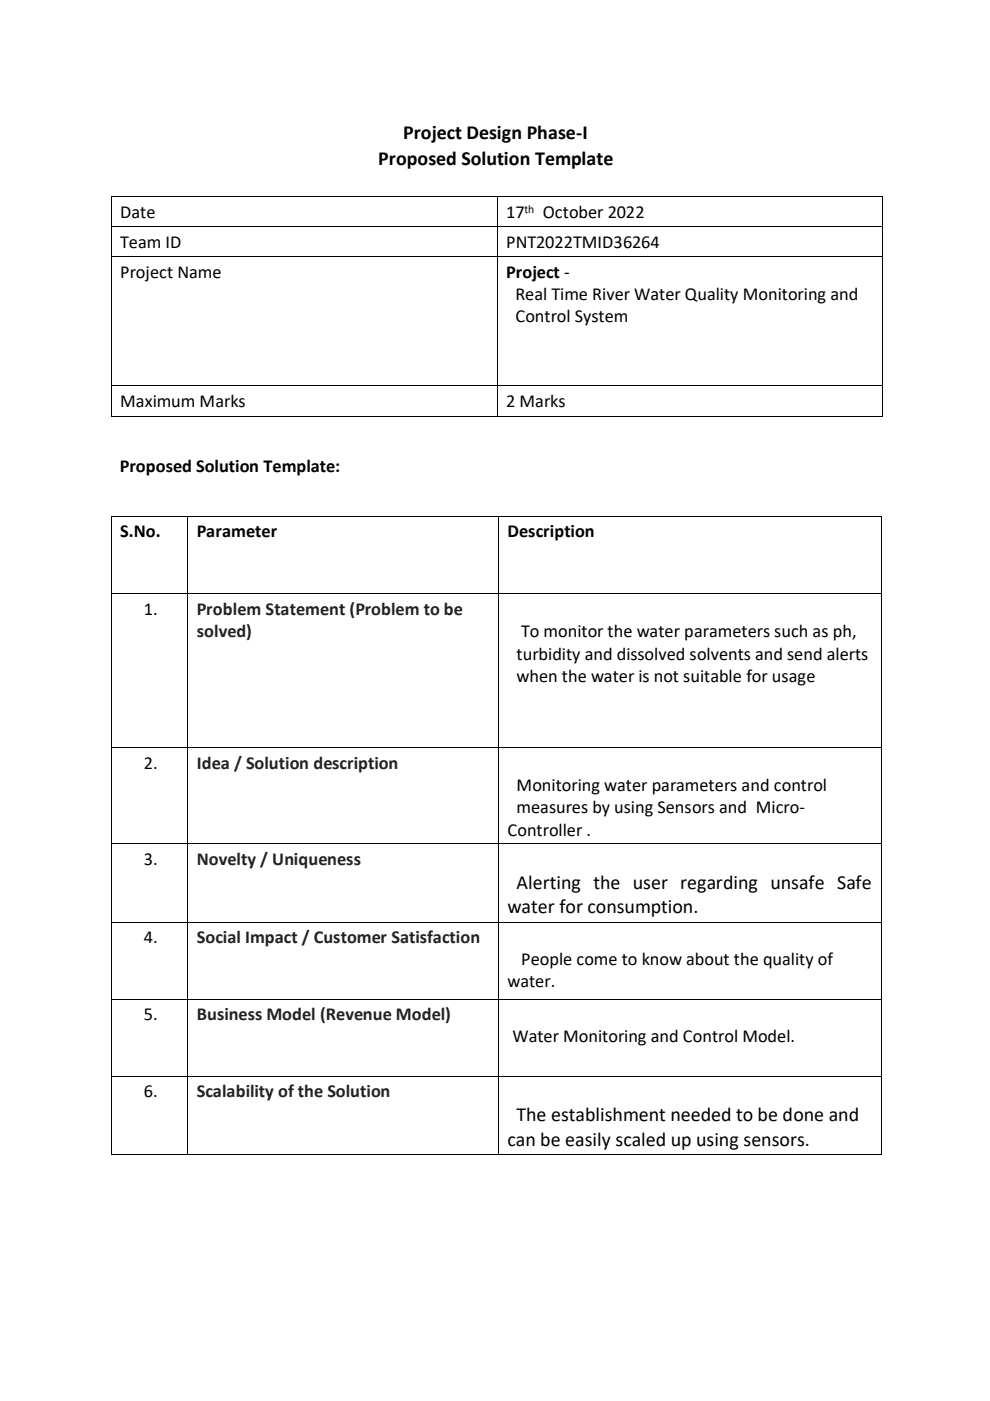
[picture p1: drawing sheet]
<svg xmlns="http://www.w3.org/2000/svg" width="210mm" height="297mm" viewBox="0 0 210 297" stroke-linecap="round" stroke-linejoin="round" font-family="sans-serif">
<defs><g id="words">
<g font-size="4.2">
<text x="85.5" y="29.5">Project Design Phase-I</text>
<text x="80.2" y="35">Proposed Solution Template</text>
<text x="109.6" y="188.4">Alerting the user regarding unsafe Safe</text>
<text x="107.6" y="193.6">water for consumption.</text>
<text x="109.6" y="237.7">The establishment needed to be done and</text>
<text x="107.6" y="242.9">can be easily scaled up using sensors.</text>
</g>
<g font-size="3.9">
<text x="25.5" y="46.3">Date</text>
<text x="107.4" y="46.3">17</text>
<text x="115.1" y="46.3">October 2022</text>
<text x="25.5" y="52.6">Team ID</text>
<text x="107.4" y="52.6">PNT2022TMID36264</text>
<text x="25.5" y="58.9">Project Name</text>
<text x="107.4" y="58.9">Project -</text>
<text x="109.3" y="63.6">Real Time River Water Quality Monitoring and</text>
<text x="109.3" y="68.4">Control System</text>
<text x="25.5" y="86.3">Maximum Marks</text>
<text x="107.4" y="86.3">2 Marks</text>
<text x="25.4" y="100">Proposed Solution Template:</text>
<text x="25.5" y="113.9">S.No.</text>
<text x="41.7" y="113.9">Parameter</text>
<text x="107.6" y="113.9">Description</text>
<text x="30.5" y="130.3">1.</text>
<text x="110.6" y="135.1">To monitor the water parameters such as ph,</text>
<text x="109.6" y="139.8">turbidity and dissolved solvents and send alerts</text>
<text x="109.6" y="144.6">when the water is not suitable for usage</text>
<text x="30.5" y="162.9">2.</text>
<text x="109.6" y="167.7">Monitoring water parameters and control</text>
<text x="109.6" y="172.5">measures by using Sensors and Micro-</text>
<text x="107.6" y="177.1">Controller .</text>
<text x="30.5" y="183.4">3.</text>
<text x="30.5" y="199.9">4.</text>
<text x="107.6" y="209.3">water.</text>
<text x="110.6" y="204.7">People come to know about the quality of</text>
<text x="30.5" y="216.3">5.</text>
<text x="108.7" y="221">Water Monitoring and Control Model.</text>
<text x="30.5" y="232.6">6.</text>
</g>
<g font-size="3.9" fill="#222">
<text x="41.7" y="130.3">Problem Statement (Problem to be</text>
<text x="41.7" y="135">solved)</text>
<text x="41.7" y="162.9">Idea / Solution description</text>
<text x="41.7" y="183.4">Novelty / Uniqueness</text>
<text x="41.7" y="199.9">Social Impact / Customer Satisfaction</text>
<text x="41.7" y="216.3">Business Model (Revenue Model)</text>
<text x="41.7" y="232.6">Scalability of the Solution</text>
</g>
<text font-size="2.5" x="111.3" y="45.1">th</text>
</g></defs>
<g fill="#000">
<path d="M23.5 41.6h.1v1h-.1z" fill-rule="evenodd"/>
<path d="M23.5 41.6h.1v.2h-.1z" fill-rule="evenodd"/>
<path d="M23.5 48h.1v1h-.1z" fill-rule="evenodd"/>
<path d="M23.5 54.3h.1v.9h-.1z" fill-rule="evenodd"/>
<path d="M105.4 41.8h.1v.8h-.1z" fill-rule="evenodd"/>
<path d="M105.4 41.6h.1v.2h-.1z" fill-rule="evenodd"/>
<path d="M105.4 48h.1v1h-.1z" fill-rule="evenodd"/>
<path d="M105.4 54.3h.1v.9h-.1z" fill-rule="evenodd"/>
<path d="M187.1 41.6h.2v1h-.2z" fill-rule="evenodd"/>
<path d="M187.1 41.6h.2v.2h-.2z" fill-rule="evenodd"/>
<path d="M187.1 48h.2v1h-.2z" fill-rule="evenodd"/>
<path d="M187.1 54.3h.2v.9h-.2z" fill-rule="evenodd"/>
<path d="M23.5 81.6h.1v1h-.1z" fill-rule="evenodd"/>
<path d="M23.5 88.2h.1v.2h-.1z" fill-rule="evenodd"/>
<path d="M23.5 88.2h.1v.2h-.1z" fill-rule="evenodd"/>
<path d="M105.4 81.6h.1v1h-.1z" fill-rule="evenodd"/>
<path d="M105.4 88.2h.1v.2h-.1z" fill-rule="evenodd"/>
<path d="M187.1 81.6h.2v1h-.2z" fill-rule="evenodd"/>
<path d="M187.1 88.2h.2v.2h-.2z" fill-rule="evenodd"/>
<path d="M187.1 88.2h.2v.2h-.2z" fill-rule="evenodd"/>
<path d="M23.5 109.4h.1v.9h-.1z" fill-rule="evenodd"/>
<path d="M23.5 109.4h.1v.2h-.1z" fill-rule="evenodd"/>
<path d="M39.7 109.6h.2v.7h-.2z" fill-rule="evenodd"/>
<path d="M39.7 109.4h.2v.2h-.2z" fill-rule="evenodd"/>
<path d="M105.7 109.6h.2v.7h-.2z" fill-rule="evenodd"/>
<path d="M105.7 109.4h.2v.2h-.2z" fill-rule="evenodd"/>
<path d="M187 109.4h.1v.9h-.1z" fill-rule="evenodd"/>
<path d="M187 109.4h.1v.2h-.1z" fill-rule="evenodd"/>
<path d="M23.5 125.7h.1v.9h-.1z" fill-rule="evenodd"/>
<path d="M39.7 125.7h.2v.9h-.2z" fill-rule="evenodd"/>
<path d="M105.7 125.7h.2v.9h-.2z" fill-rule="evenodd"/>
<path d="M187 125.7h.1v.9h-.1z" fill-rule="evenodd"/>
<path d="M23.5 158.4h.1v.9h-.1z" fill-rule="evenodd"/>
<path d="M39.7 158.4h.2v.9h-.2z" fill-rule="evenodd"/>
<path d="M105.7 158.4h.2v.9h-.2z" fill-rule="evenodd"/>
<path d="M187 158.4h.1v.9h-.1z" fill-rule="evenodd"/>
<path d="M23.5 178.8h.1v.9h-.1z" fill-rule="evenodd"/>
<path d="M39.7 178.8h.2v.9h-.2z" fill-rule="evenodd"/>
<path d="M105.7 178.8h.2v.9h-.2z" fill-rule="evenodd"/>
<path d="M187 178.8h.1v.9h-.1z" fill-rule="evenodd"/>
<path d="M23.5 195.4h.1v.9h-.1z" fill-rule="evenodd"/>
<path d="M39.7 195.4h.2v.9h-.2z" fill-rule="evenodd"/>
<path d="M105.7 195.4h.2v.9h-.2z" fill-rule="evenodd"/>
<path d="M187 195.4h.1v.9h-.1z" fill-rule="evenodd"/>
<path d="M23.5 211.7h.1v.9h-.1z" fill-rule="evenodd"/>
<path d="M39.7 211.7h.2v.9h-.2z" fill-rule="evenodd"/>
<path d="M105.7 211.7h.2v.9h-.2z" fill-rule="evenodd"/>
<path d="M187 211.7h.1v.9h-.1z" fill-rule="evenodd"/>
<path d="M23.5 228.1h.1v.9h-.1z" fill-rule="evenodd"/>
<path d="M39.7 228.1h.2v.9h-.2z" fill-rule="evenodd"/>
<path d="M105.7 228.1h.2v.9h-.2z" fill-rule="evenodd"/>
<path d="M187 228.1h.1v.9h-.1z" fill-rule="evenodd"/>
<path d="M23.5 244.6h.1v.2h-.1z" fill-rule="evenodd"/>
<path d="M23.5 244.6h.1v.2h-.1z" fill-rule="evenodd"/>
<path d="M39.7 244.6h.2v.2h-.2z" fill-rule="evenodd"/>
<path d="M105.7 244.6h.2v.2h-.2z" fill-rule="evenodd"/>
<path d="M187 244.6h.1v.2h-.1z" fill-rule="evenodd"/>
<path d="M187 244.6h.1v.2h-.1z" fill-rule="evenodd"/>
</g>
<g fill="none" stroke="#000" stroke-width=".21">
<path d="M23.6 42.6v5.4M23.6 49v5.3M23.6 55.2v26.4M23.6 41.7h81.7M23.6 48.1h81.7M23.6 54.3h81.7M105.4 42.6v5.4M105.4 49v5.3M105.4 55.2v26.4M105.5 41.7h81.6M105.5 48.1h81.6M105.5 54.3h81.6"/>
<path d="M187.2 42.6v5.4M187.2 49v5.3M187.2 55.2v26.4M23.6 82.6v5.6M23.6 81.7h81.7M23.6 88.3h81.7M105.4 82.6v5.6M105.5 81.7h81.6M105.5 88.3h81.6M187.2 82.6v5.6M23.6 110.3v15.4M23.6 109.5h16.1"/>
<path d="M39.8 110.3v15.4M39.9 109.5h65.8M105.8 110.3v15.4M105.9 109.5h81.1M187.1 110.3v15.4M23.6 126.6v31.8M23.6 125.8h16.1M39.8 126.6v31.8M39.9 125.8h65.8M105.8 126.6v31.8M105.9 125.8h81.1M187.1 126.6v31.8"/>
<path d="M23.6 159.3v19.5M23.6 158.5h16.1M39.8 159.3v19.5M39.9 158.5h65.8M105.8 159.3v19.5M105.9 158.5h81.1M187.1 159.3v19.5M23.6 179.7v15.7M23.6 178.9h16.1M39.8 179.7v15.7M39.9 178.9h65.8M105.8 179.7v15.7"/>
<path d="M105.9 178.9h81.1M187.1 179.7v15.7M23.6 196.3v15.4M23.6 195.5h16.1M39.8 196.3v15.4M39.9 195.5h65.8M105.8 196.3v15.4M105.9 195.5h81.1M187.1 196.3v15.4M23.6 212.6v15.5M23.6 211.8h16.1M39.8 212.6v15.5"/>
<path d="M39.9 211.8h65.8M105.8 212.6v15.5M105.9 211.8h81.1M187.1 212.6v15.5M23.6 229v15.6M23.6 228.2h16.1M39.8 229v15.6M39.9 228.2h65.8M105.8 229v15.6M105.9 228.2h81.1M187.1 229v15.6M23.6 244.7h16.1"/>
<path d="M39.9 244.7h65.8M105.9 244.7h81.1"/>
</g>
<use href="#words"/>
</svg>
